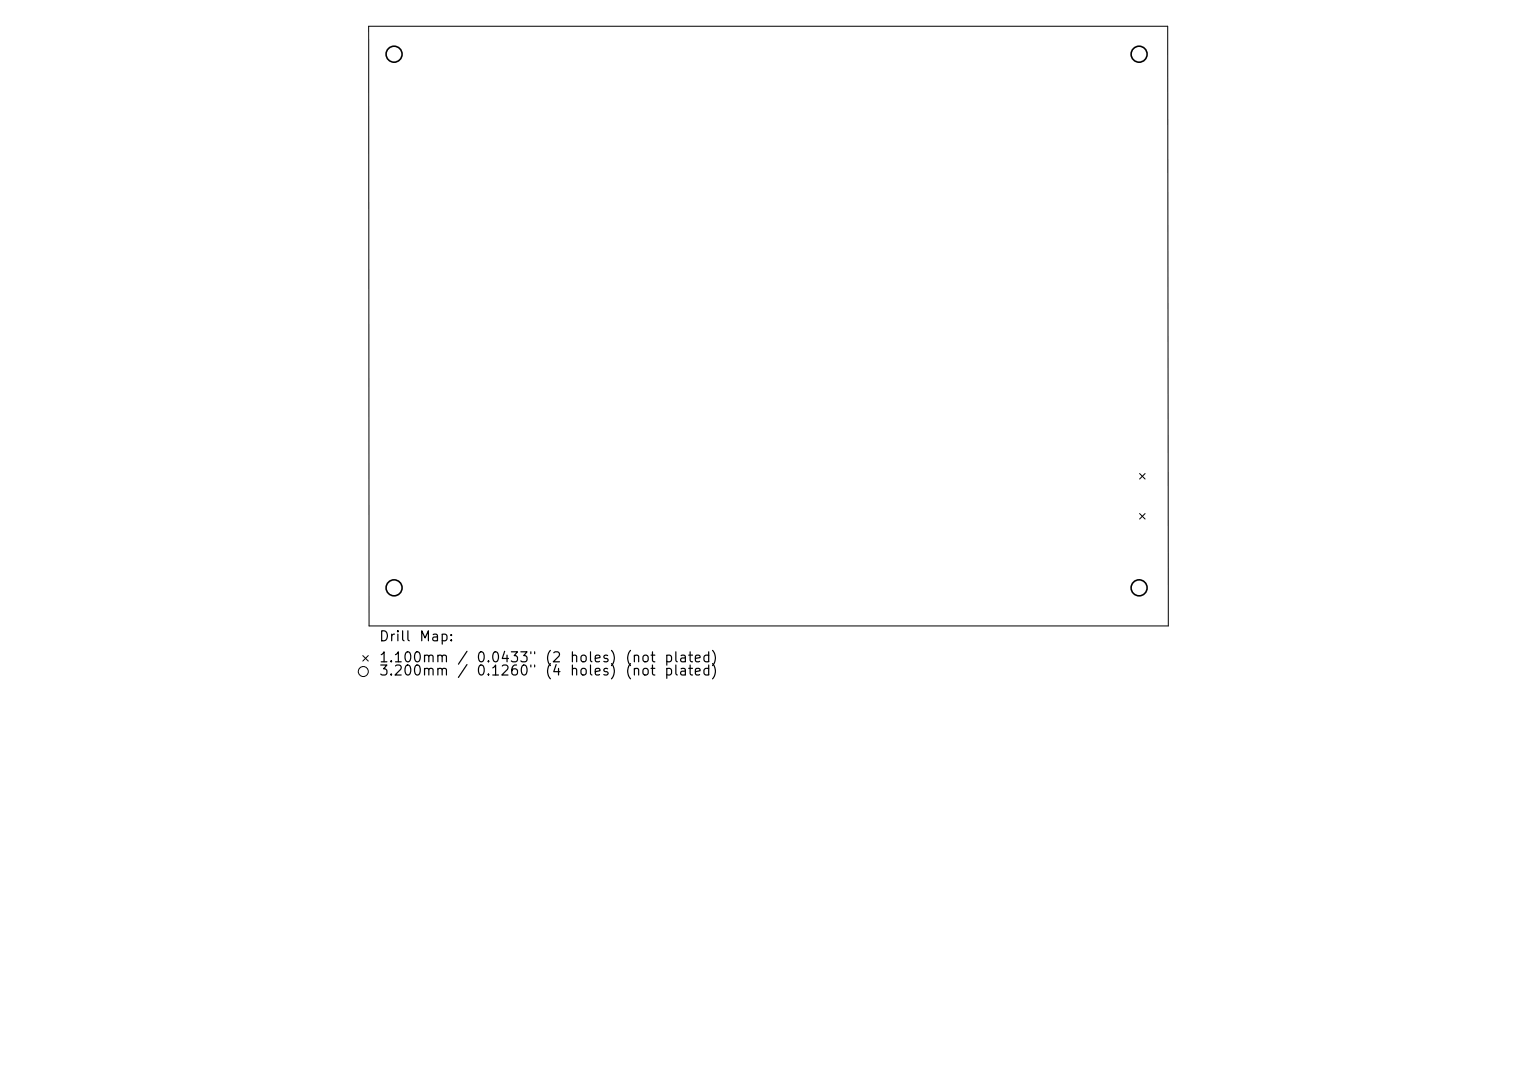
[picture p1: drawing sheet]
<svg xmlns="http://www.w3.org/2000/svg" width="297mm" height="210mm" viewBox="0 0 297 210" stroke-linecap="round" stroke-linejoin="round" font-family="sans-serif">
<defs><g id="words">
<g font-size="1.9">
<text x="73.1" y="124.4">Drill</text>
<text x="80.8" y="124.4">Map:</text>
<text x="73.1" y="128.4">1.100mm</text>
<text x="73.1" y="131">3.200mm</text>
<text x="88.2" y="128.4">/</text>
<text x="88.2" y="131">/</text>
<text x="91.9" y="128.4">0.0433&quot;</text>
<text x="91.9" y="131">0.1260&quot;</text>
<text x="105.2" y="128.4">(2</text>
<text x="105.2" y="131">(4</text>
<text x="110" y="128.4">holes)</text>
<text x="110" y="131">holes)</text>
<text x="120.6" y="128.4">(not</text>
<text x="120.6" y="131">(not</text>
<text x="128.2" y="128.4">plated)</text>
<text x="128.2" y="131">plated)</text>
</g>
</g></defs>
<g fill="none" stroke="#000" stroke-width=".19">
<path d="M71.2 5.1h154.4l.2 115.8h-154.5zM220.2 91.5l1.1 1M220.2 99.2l1.1 1.1M221.3 91.5l-1.1 1M221.3 99.2l-1.1 1.1M70.1 126.7l1.1 1M71.2 126.7l-1.1 1"/>
<circle cx="70.2" cy="129.7" r=".97"/>
</g>
<g fill="none" stroke="#000" stroke-width=".31">
<circle cx="76.2" cy="10.5" r="1.55"/>
<circle cx="220.1" cy="10.5" r="1.55"/>
<circle cx="76.2" cy="113.6" r="1.55"/>
<circle cx="220.1" cy="113.6" r="1.55"/>
</g>
<use href="#words"/>
</svg>
